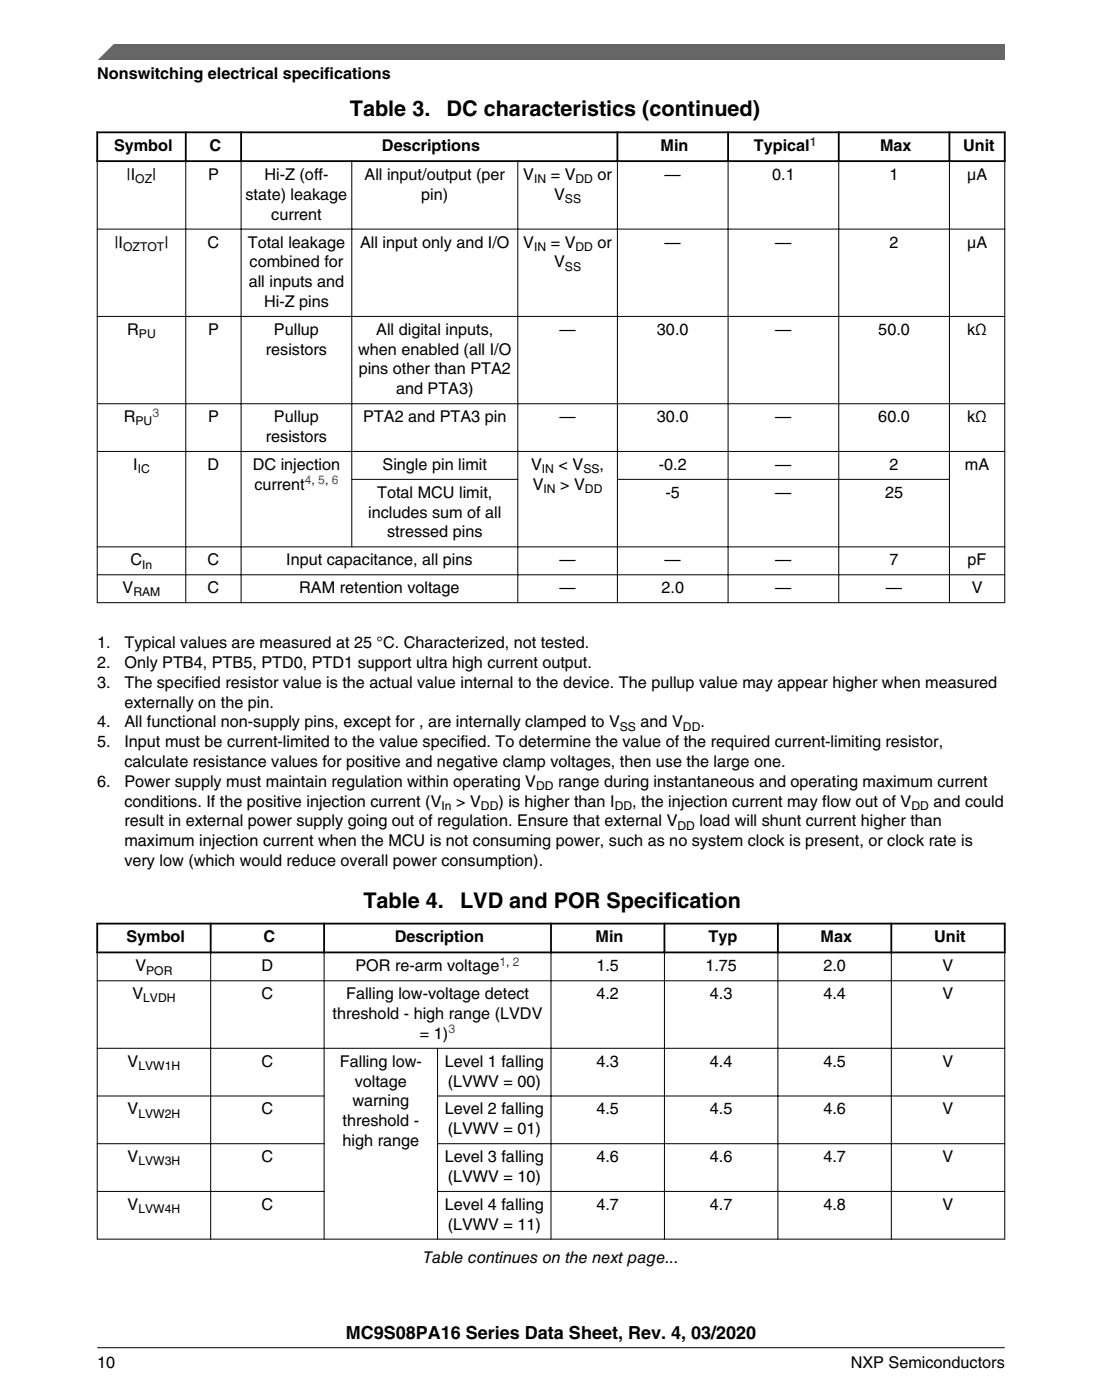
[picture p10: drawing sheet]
<svg xmlns="http://www.w3.org/2000/svg" width="216mm" height="274mm" viewBox="0 0 216 274" stroke-linecap="round" stroke-linejoin="round" font-family="sans-serif">
<defs><g id="words">
<g font-size="4.2">
<text x="68.6" y="22.7">Table 3.</text>
<text x="87.5" y="22.7">DC characteristics (continued)</text>
<text x="71.2" y="177.9">Table 4.</text>
<text x="90.1" y="177.9">LVD and POR Specification</text>
</g>
<text font-size="3.5" x="67.8" y="262.3">MC9S08PA16 Series Data Sheet, Rev. 4, 03/2020</text>
<g font-size="3.2">
<text x="19.1" y="15.5">Nonswitching electrical specifications</text>
<text x="22.3" y="29.6">Symbol</text>
<text x="41" y="29.6">C</text>
<text x="74.8" y="29.6">Descriptions</text>
<text x="129.4" y="29.6">Min</text>
<text x="147.7" y="29.6">Typical</text>
<text x="172.4" y="29.6">Max</text>
<text x="188.7" y="29.6">Unit</text>
<text x="24.8" y="35.3">|I</text>
<text x="29.8" y="35.3">|</text>
<text x="40.8" y="35.3">P</text>
<text x="51.8" y="35.3">Hi-Z (off-</text>
<text x="71.4" y="35.3">All input/output (per</text>
<text x="102.5" y="35.3">V</text>
<text x="107.9" y="35.3">= V</text>
<text x="117.1" y="35.3">or</text>
<text x="130.2" y="35.3">—</text>
<text x="151.3" y="35.3">0.1</text>
<text x="174.3" y="35.3">1</text>
<text x="189.5" y="35.3">µA</text>
<text x="48.1" y="39.1">state) leakage</text>
<text x="82.5" y="39.1">pin)</text>
<text x="108.6" y="39.1">V</text>
<text x="53.1" y="43">current</text>
<text x="22.4" y="48.5">|I</text>
<text x="32.2" y="48.5">|</text>
<text x="40.7" y="48.5">C</text>
<text x="48.5" y="48.5">Total leakage</text>
<text x="48.9" y="52.4">combined for</text>
<text x="70.5" y="48.5">All input only and I/O</text>
<text x="102.5" y="48.5">V</text>
<text x="107.9" y="48.5">= V</text>
<text x="108.6" y="52.4">V</text>
<text x="117.1" y="48.5">or</text>
<text x="130.2" y="48.5">—</text>
<text x="151.9" y="48.5">—</text>
<text x="174.3" y="48.5">2</text>
<text x="189.5" y="48.5">µA</text>
<text x="48.7" y="56.3">all inputs and</text>
<text x="24.9" y="65.6">R</text>
<text x="40.8" y="65.6">P</text>
<text x="51.7" y="60.1">Hi-Z pins</text>
<text x="53.7" y="65.6">Pullup</text>
<text x="73.7" y="65.6">All digital inputs,</text>
<text x="109.6" y="65.6">—</text>
<text x="128.7" y="65.6">30.0</text>
<text x="151.9" y="65.6">—</text>
<text x="172.1" y="65.6">50.0</text>
<text x="189.5" y="65.6">kΩ</text>
<text x="52.1" y="69.5">resistors</text>
<text x="70.2" y="69.5">when enabled (all I/O</text>
<text x="70.3" y="73.4">pins other than PTA2</text>
<text x="77.6" y="77.2">and PTA3)</text>
<text x="24.3" y="82.7">R</text>
<text x="40.8" y="82.7">P</text>
<text x="53.7" y="82.7">Pullup</text>
<text x="71.2" y="82.7">PTA2 and PTA3 pin</text>
<text x="109.6" y="82.7">—</text>
<text x="128.7" y="82.7">30.0</text>
<text x="151.9" y="82.7">—</text>
<text x="172.1" y="82.7">60.0</text>
<text x="189.5" y="82.7">kΩ</text>
<text x="52.1" y="86.6">resistors</text>
<text x="26.1" y="92.1">I</text>
<text x="40.7" y="92.1">D</text>
<text x="49.5" y="92.1">DC injection</text>
<text x="49.8" y="95.9">current</text>
<text x="75" y="92.1">Single pin limit</text>
<text x="104.1" y="92.1">V</text>
<text x="104.4" y="95.9">V</text>
<text x="109.4" y="92.1">&lt; V</text>
<text x="109.7" y="95.9">&gt; V</text>
<text x="117.5" y="92.1">,</text>
<text x="129.1" y="92.1">-0.2</text>
<text x="151.9" y="92.1">—</text>
<text x="174.3" y="92.1">2</text>
<text x="189" y="92.1">mA</text>
<text x="72.1" y="101.4">includes sum of all</text>
<text x="73.9" y="97.5">Total MCU limit,</text>
<text x="130.4" y="97.5">-5</text>
<text x="151.9" y="97.5">—</text>
<text x="173.4" y="97.5">25</text>
<text x="75.8" y="105.3">stressed pins</text>
<text x="25.6" y="110.8">C</text>
<text x="40.7" y="110.8">C</text>
<text x="56.1" y="110.8">Input capacitance, all pins</text>
<text x="109.6" y="110.8">—</text>
<text x="130.2" y="110.8">—</text>
<text x="151.9" y="110.8">—</text>
<text x="174.3" y="110.8">7</text>
<text x="189.6" y="110.8">pF</text>
<text x="24" y="116.2">V</text>
<text x="40.7" y="116.2">C</text>
<text x="58.6" y="116.2">RAM retention voltage</text>
<text x="109.6" y="116.2">—</text>
<text x="129.6" y="116.2">2.0</text>
<text x="151.9" y="116.2">—</text>
<text x="173.6" y="116.2">—</text>
<text x="190.4" y="116.2">V</text>
<text x="19.1" y="127">1.</text>
<text x="19.1" y="130.9">2.</text>
<text x="24.4" y="127">Typical values are measured at 25 °C. Characterized, not tested.</text>
<text x="24.4" y="130.9">Only PTB4, PTB5, PTD0, PTD1 support ultra high current output.</text>
<text x="19.1" y="134.8">3.</text>
<text x="24.4" y="134.8">The specified resistor value is the actual value internal to the device. The pullup value may appear higher when measured</text>
<text x="19.1" y="142.5">4.</text>
<text x="24.4" y="138.6">externally on the pin.</text>
<text x="24.4" y="142.5">All functional non-supply pins, except for , are internally clamped to V</text>
<text x="125.5" y="142.5">and V</text>
<text x="137.2" y="142.5">.</text>
<text x="19" y="146.4">5.</text>
<text x="24.4" y="146.4">Input must be current-limited to the value specified. To determine the value of the required current-limiting resistor,</text>
<text x="19" y="154.2">6.</text>
<text x="24.4" y="150.3">calculate resistance values for positive and negative clamp voltages, then use the large one.</text>
<text x="24.4" y="154.2">Power supply must maintain regulation within operating V</text>
<text x="109.3" y="154.2">range during instantaneous and operating maximum current</text>
<text x="24.4" y="161.9">result in external power supply going out of regulation. Ensure that external V</text>
<text x="24.4" y="158">conditions. If the positive injection current (V</text>
<text x="89.4" y="158">&gt; V</text>
<text x="97.7" y="158">) is higher than I</text>
<text x="123.9" y="158">, the injection current may flow out of V</text>
<text x="137.1" y="161.9">load will shunt current higher than</text>
<text x="182.9" y="158">and could</text>
<text x="24.4" y="165.8">maximum injection current when the MCU is not consuming power, such as no system clock is present, or clock rate is</text>
<text x="24.4" y="169.7">very low (which would reduce overall power consumption).</text>
<text x="24.8" y="184.7">Symbol</text>
<text x="51.6" y="184.7">C</text>
<text x="77.3" y="184.7">Description</text>
<text x="116.7" y="184.7">Min</text>
<text x="138.8" y="184.7">Typ</text>
<text x="160.8" y="184.7">Max</text>
<text x="183" y="184.7">Unit</text>
<text x="26.5" y="190.3">V</text>
<text x="51.2" y="190.3">D</text>
<text x="69.6" y="190.3">POR re-arm voltage</text>
<text x="116.9" y="190.3">1.5</text>
<text x="138.2" y="190.3">1.75</text>
<text x="161.3" y="190.3">2.0</text>
<text x="184.7" y="190.3">V</text>
<text x="25.9" y="195.8">V</text>
<text x="51.2" y="195.8">C</text>
<text x="67.8" y="195.8">Falling low-voltage detect</text>
<text x="116.9" y="195.8">4.2</text>
<text x="139.1" y="195.8">4.3</text>
<text x="161.3" y="195.8">4.4</text>
<text x="184.7" y="195.8">V</text>
<text x="65.2" y="199.7">threshold - high range (LVDV</text>
<text x="82.3" y="203.5">= 1)</text>
<text x="25" y="209">V</text>
<text x="51.2" y="209">C</text>
<text x="66.6" y="209">Falling low-</text>
<text x="87.1" y="209">Level 1 falling</text>
<text x="116.9" y="209">4.3</text>
<text x="139.1" y="209">4.4</text>
<text x="161.3" y="209">4.5</text>
<text x="184.7" y="209">V</text>
<text x="69.5" y="212.9">voltage</text>
<text x="87.7" y="212.9">(LVWV = 00)</text>
<text x="25" y="218.4">V</text>
<text x="51.2" y="218.4">C</text>
<text x="67.1" y="220.7">threshold -</text>
<text x="69.1" y="216.8">warning</text>
<text x="87.1" y="218.4">Level 2 falling</text>
<text x="116.9" y="218.4">4.5</text>
<text x="139.1" y="218.4">4.5</text>
<text x="161.3" y="218.4">4.6</text>
<text x="184.7" y="218.4">V</text>
<text x="25" y="227.7">V</text>
<text x="51.2" y="227.7">C</text>
<text x="67.1" y="224.5">high range</text>
<text x="87.1" y="227.7">Level 3 falling</text>
<text x="87.7" y="222.2">(LVWV = 01)</text>
<text x="116.9" y="227.7">4.6</text>
<text x="139.1" y="227.7">4.6</text>
<text x="161.3" y="227.7">4.7</text>
<text x="184.7" y="227.7">V</text>
<text x="87.7" y="231.6">(LVWV = 10)</text>
<text x="25" y="237.1">V</text>
<text x="51.2" y="237.1">C</text>
<text x="87.1" y="237.1">Level 4 falling</text>
<text x="116.9" y="237.1">4.7</text>
<text x="139.1" y="237.1">4.7</text>
<text x="161.3" y="237.1">4.8</text>
<text x="184.7" y="237.1">V</text>
<text x="87.7" y="240.9">(LVWV = 11)</text>
<text x="82.9" y="247.5">Table continues on the next page...</text>
<text x="19.1" y="268">10</text>
<text x="166.7" y="268">NXP Semiconductors</text>
</g>
<g font-size="2.4" fill="#00f">
<text x="158.6" y="28.6">1</text>
<text x="29.9" y="81.7">3</text>
<text x="59.7" y="94.9">4, 5, 6</text>
<text x="97.9" y="189.3">1, 2</text>
<text x="87.8" y="202.5">3</text>
</g>
<g font-size="2.4">
<text x="26.5" y="35.9">OZ</text>
<text x="104.6" y="35.9">IN</text>
<text x="112.7" y="35.9">DD</text>
<text x="110.7" y="39.8">SS</text>
<text x="24.1" y="49.1">OZTOT</text>
<text x="104.6" y="49.1">IN</text>
<text x="110.7" y="53">SS</text>
<text x="112.7" y="49.1">DD</text>
<text x="27.2" y="66.2">PU</text>
<text x="26.6" y="83.4">PU</text>
<text x="27" y="92.7">IC</text>
<text x="106.2" y="92.7">IN</text>
<text x="114.3" y="92.7">SS</text>
<text x="106.5" y="96.6">IN</text>
<text x="114.6" y="96.6">DD</text>
<text x="27.9" y="111.4">In</text>
<text x="26.1" y="116.9">RAM</text>
<text x="121.4" y="143.1">SS</text>
<text x="133.8" y="143.1">DD</text>
<text x="105" y="154.8">DD</text>
<text x="86.5" y="158.7">In</text>
<text x="94.2" y="158.7">DD</text>
<text x="120.4" y="158.7">DD</text>
<text x="178.6" y="158.7">DD</text>
<text x="132.7" y="162.6">DD</text>
<text x="28.6" y="190.9">POR</text>
<text x="28" y="196.4">LVDH</text>
<text x="27.1" y="209.6">LVW1H</text>
<text x="27.1" y="219">LVW2H</text>
<text x="27.1" y="228.3">LVW3H</text>
<text x="27.1" y="237.7">LVW4H</text>
</g>
</g></defs>
<path d="M18.9 25.9h178.1M18.9 31.6h178.1M19.1 25.8v5.9M36.4 25.8v5.9M47.2 25.8v5.9M121 25.8v5.9M142.6 25.8v5.9M164.3 25.8v5.9M186 25.8v5.9M196.9 25.8v5.9" fill="none" stroke="#000" stroke-width=".35"/>
<g fill="none" stroke="#000" stroke-width=".2">
<path d="M19.1 31.7v86.5M36.4 31.4v86.8M47.2 31.4v86.8M68.9 31.4v75.8M101.4 31.4v86.8M121 31.4v86.8M142.6 31.4v86.8M164.3 31.4v86.8M186 31.4v86.8M196.9 31.7v86.5M19 44.9h177.9M19 62h177.9"/>
<path d="M19 79.1h177.9M19 88.5h177.9M68.8 93.9h32.7M120.9 93.9h65.2M19 107.2h177.9M19 112.6h177.9M19 118.1h177.9"/>
</g>
<g fill="#fff">
<path d="M19.1 174.3h177.8v74.2h-177.8z" fill-rule="evenodd"/>
<path d="M19.2 181.2h21.9v5.2h-21.9z" fill-rule="evenodd"/>
<path d="M41.5 181.2h21.8v5.2h-21.8z" fill-rule="evenodd"/>
<path d="M63.7 181.2h44.1v5.2h-44.1z" fill-rule="evenodd"/>
<path d="M108.1 181.2h21.9v5.2h-21.9z" fill-rule="evenodd"/>
<path d="M130.4 181.2h21.8v5.2h-21.8z" fill-rule="evenodd"/>
<path d="M152.6 181.2h21.8v5.2h-21.8z" fill-rule="evenodd"/>
<path d="M174.8 181.2h21.9v5.2h-21.9z" fill-rule="evenodd"/>
<path d="M19.1 186.8h22.1v5.3h-22.1z" fill-rule="evenodd"/>
<path d="M41.4 186.8h22v5.3h-22z" fill-rule="evenodd"/>
<path d="M63.6 186.8h44.3v5.3h-44.3z" fill-rule="evenodd"/>
<path d="M108 186.8h22.1v5.3h-22.1z" fill-rule="evenodd"/>
<path d="M130.3 186.8h22v5.3h-22z" fill-rule="evenodd"/>
<path d="M152.5 186.8h22v5.3h-22z" fill-rule="evenodd"/>
<path d="M174.7 186.8h22.1v5.3h-22.1z" fill-rule="evenodd"/>
<path d="M19.1 192.3h22.1v13h-22.1z" fill-rule="evenodd"/>
<path d="M41.4 192.3h22v13h-22z" fill-rule="evenodd"/>
<path d="M63.6 192.3h44.3v13h-44.3z" fill-rule="evenodd"/>
<path d="M108 192.3h22.1v13h-22.1z" fill-rule="evenodd"/>
<path d="M130.3 192.3h22v13h-22z" fill-rule="evenodd"/>
<path d="M152.5 192.3h22v13h-22z" fill-rule="evenodd"/>
<path d="M174.7 192.3h22.1v13h-22.1z" fill-rule="evenodd"/>
<path d="M19.1 205.5h22.1v9.2h-22.1z" fill-rule="evenodd"/>
<path d="M41.4 205.5h22v9.2h-22z" fill-rule="evenodd"/>
<path d="M63.6 205.5h22v37.2h-22z" fill-rule="evenodd"/>
<path d="M85.8 205.5h22.1v9.2h-22.1z" fill-rule="evenodd"/>
<path d="M108 205.5h22.1v9.2h-22.1z" fill-rule="evenodd"/>
<path d="M130.3 205.5h22v9.2h-22z" fill-rule="evenodd"/>
<path d="M152.5 205.5h22v9.2h-22z" fill-rule="evenodd"/>
<path d="M174.7 205.5h22.1v9.2h-22.1z" fill-rule="evenodd"/>
<path d="M19.1 214.8h22.1v9.2h-22.1z" fill-rule="evenodd"/>
<path d="M41.4 214.8h22v9.2h-22z" fill-rule="evenodd"/>
<path d="M85.8 214.8h22.1v9.2h-22.1z" fill-rule="evenodd"/>
<path d="M108 214.8h22.1v9.2h-22.1z" fill-rule="evenodd"/>
<path d="M130.3 214.8h22v9.2h-22z" fill-rule="evenodd"/>
<path d="M152.5 214.8h22v9.2h-22z" fill-rule="evenodd"/>
<path d="M174.7 214.8h22.1v9.2h-22.1z" fill-rule="evenodd"/>
<path d="M19.1 224.2h22.1v9.2h-22.1z" fill-rule="evenodd"/>
<path d="M41.4 224.2h22v9.2h-22z" fill-rule="evenodd"/>
<path d="M85.8 224.2h22.1v9.2h-22.1z" fill-rule="evenodd"/>
<path d="M108 224.2h22.1v9.2h-22.1z" fill-rule="evenodd"/>
<path d="M130.3 224.2h22v9.2h-22z" fill-rule="evenodd"/>
<path d="M152.5 224.2h22v9.2h-22z" fill-rule="evenodd"/>
<path d="M174.7 224.2h22.1v9.2h-22.1z" fill-rule="evenodd"/>
<path d="M19.1 233.5h22.1v9.2h-22.1z" fill-rule="evenodd"/>
<path d="M41.4 233.5h22v9.2h-22z" fill-rule="evenodd"/>
<path d="M85.8 233.5h22.1v9.2h-22.1z" fill-rule="evenodd"/>
<path d="M108 233.5h22.1v9.2h-22.1z" fill-rule="evenodd"/>
<path d="M130.3 233.5h22v9.2h-22z" fill-rule="evenodd"/>
<path d="M152.5 233.5h22v9.2h-22z" fill-rule="evenodd"/>
<path d="M174.7 233.5h22.1v9.2h-22.1z" fill-rule="evenodd"/>
</g>
<path d="M18.9 181h178.1M18.9 186.6h178.1M19.1 180.8v6M41.3 180.8v6M63.5 180.8v6M108 180.8v6M130.2 180.8v6M152.4 180.8v6M174.6 180.8v6M196.9 180.8v6" fill="none" stroke="#000" stroke-width=".35"/>
<g fill="none" stroke="#000" stroke-width=".2">
<path d="M19 192.2h177.9M19.1 186.8v56.1M41.3 186.4v56.5M63.5 186.4v56.5M108 186.4v56.5M130.2 186.4v56.5M152.4 186.4v56.5M174.6 186.4v56.5M196.9 186.8v56.1M19 205.4h177.9M19 214.8h44.6M85.6 214.8h111.3"/>
<path d="M85.7 205.3v37.6M19 224.1h44.6M19 233.5h44.6M85.6 224.1h111.3M85.6 233.5h111.3M19 242.8h177.9"/>
</g>
<path d="M19 11.7l5.7-3.1 172.2 .1v3z" fill="#666"/>
<path d="M22.5 8.6l-3.1 3.1" fill="none" stroke="#666" stroke-width=".28"/>
<path d="M19.1 264.1h177.8" fill="none" stroke="#000" stroke-width=".2"/>
<use href="#words"/>
</svg>
